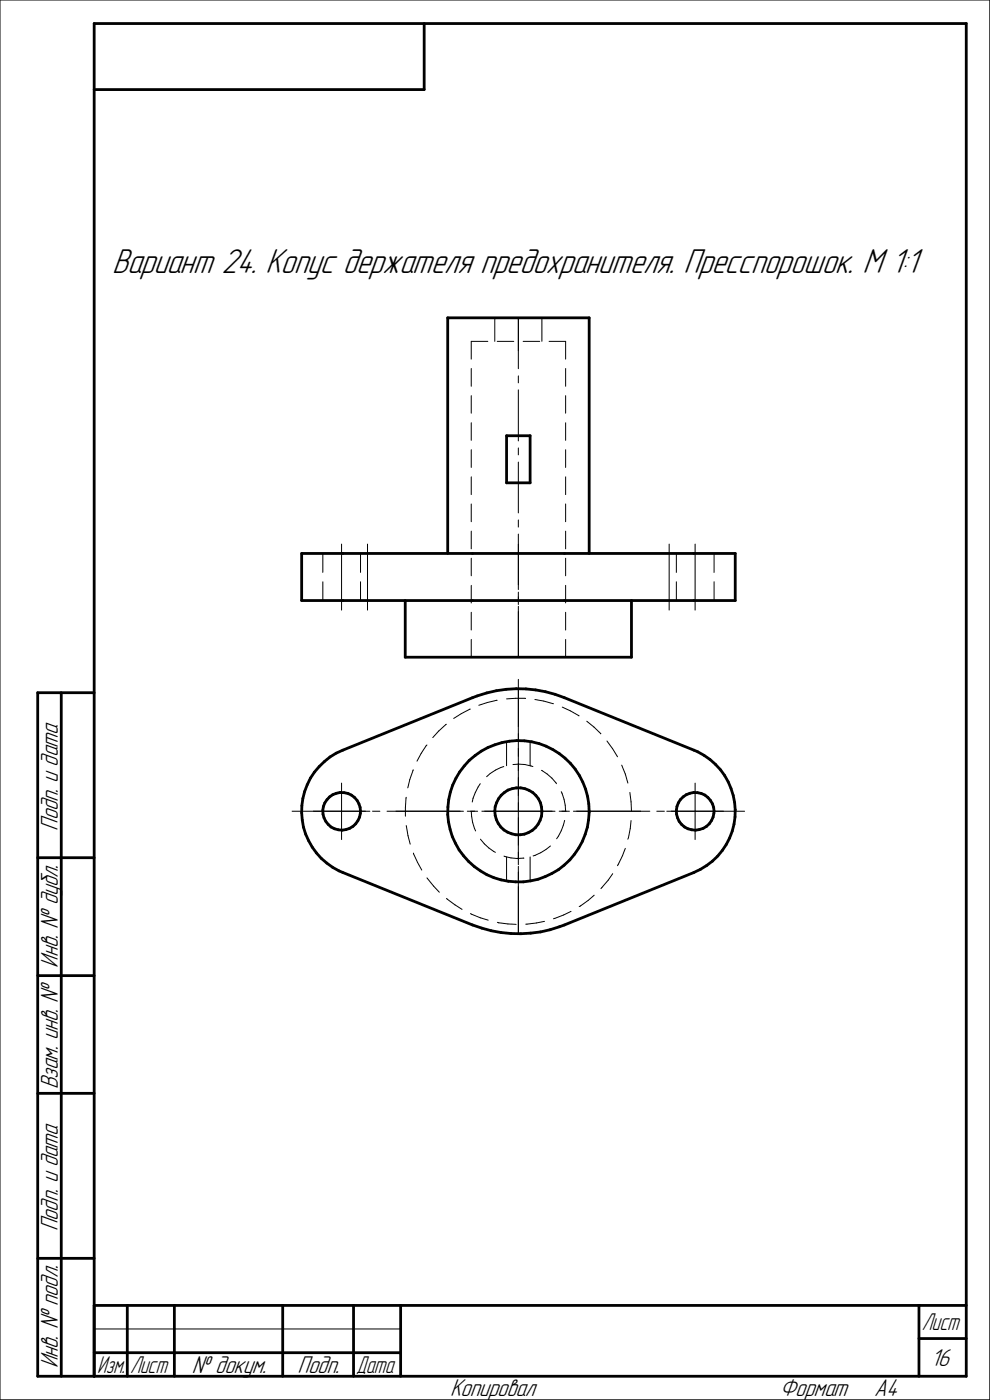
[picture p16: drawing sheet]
<svg xmlns="http://www.w3.org/2000/svg" width="210mm" height="297mm" viewBox="0 0 210 297" stroke-linecap="round" stroke-linejoin="round" font-family="sans-serif">
<defs><g id="words">
<text font-size="7.8" x="23.8" y="58">Вариант 24. Копус держателя предохранителя. Пресспорошок. М 1:1</text>
<g font-size="5.5">
<text x="12.3" y="176.2" transform="rotate(-90 12.3 176.2)">Подп. и дата</text>
<text x="12.3" y="205.3" transform="rotate(-90 12.3 205.3)">Инв. № дубл.</text>
<text x="12.3" y="231.1" transform="rotate(-90 12.3 231.1)">Взам. инв. №</text>
<text x="12.3" y="261.2" transform="rotate(-90 12.3 261.2)">Подп. и дата</text>
<text x="12.3" y="290.3" transform="rotate(-90 12.3 290.3)">Инв. № подл.</text>
<text x="40.7" y="291.3">№ докум.</text>
<text x="63.1" y="291.3">Подп.</text>
<text x="197.5" y="289.8">16</text>
<text x="95.5" y="296.3">Копировал</text>
<text x="165.5" y="296.3">Формат</text>
<text x="185.5" y="296.3">A4</text>
</g>
<g font-size="5.4">
<text x="195.6" y="282.3">Лист</text>
<text x="20.6" y="291.3">Изм.</text>
<text x="27.6" y="291.3">Лист</text>
<text x="75.6" y="291.3">Дата</text>
</g>
</g></defs>
<g fill="none" stroke="#000" stroke-width=".59">
<path d="M20 5v287zM20 5h185zM20 19h70zM90 5v14zM205 5v287zM95 67.4h30zM95 67.4v50zM125 67.4v50zM107.5 92.5h5zM107.5 92.5v9.9zM112.5 92.5v9.9zM64 117.4h8.7z"/>
<path d="M64 117.4v10zM72.7 117.4h27.5zM100.2 117.4h19.6zM107.5 102.4h5zM119.8 117.4h27.4zM147.2 117.4h8.8zM156 117.4v10zM64 127.4h8.7zM72.7 127.4h27.5zM86 127.4v12zM86 139.4h48zM100.2 127.4h19.6z"/>
<path d="M119.8 127.4h27.4zM134 127.4v12zM147.2 127.4h8.8zM8 147v145zM8 147h12zM13 147v145zM71.3 159.8l1.4-.6zM72.7 159.2l27.5-11.2zM100.2 148l1.1-.3zM101.3 147.7l2-.7zM102.1 159.4l1.4-.8zM103.3 147l2-.4z"/>
<path d="M103.5 158.6l1.5-.6zM105 158l1.5-.4zM105.3 146.6l2.1-.3zM106.5 157.6l1.6-.3zM107.4 146.3l2.1-.2zM108.1 157.3l1.5-.2zM109.5 146.1l2.1 .1zM109.6 157.1l1.7 .1zM111.3 157.2l1.5 .2zM111.6 146.2l2.1 .2zM112.8 157.4l1.6 .4zM113.7 146.4l2 .4z"/>
<path d="M114.4 157.8l1.5 .5zM115.7 146.8l2.1 .5zM115.9 158.3l1.4 .7zM117.3 159l1.4 .9zM117.8 147.3l2 .7zM118.7 159.9l1.2 1zM119.8 148l27.4 11.2zM147.2 159.2l.8 .3zM148 159.5l1.4 .8zM64 172.5l.1 1.5zM64.1 170.9l-.1 1.6zM64.1 174l.3 1.5z"/>
<path d="M64.3 169.4l-.2 1.5zM64.4 175.5l.5 1.5zM64.6 167.9l-.3 1.5zM64.9 177l.6 1.4zM65.2 166.5l-.6 1.4zM65.5 178.4l.8 1.3zM65.9 165.1l-.7 1.4zM66.3 179.7l.8 1.3zM66.7 163.8l-.8 1.3zM67.7 162.6l1.1-1zM67.7 162.6l-1 1.2zM68.5 171.9v.9z"/>
<path d="M68.5 172.8l.2 .7zM68.6 171.1l-.1 .8zM68.7 173.5l.4 .8zM68.8 161.6l1.2-1zM68.9 170.3l-.3 .8zM69.1 174.3l.5 .6zM69.4 169.7l-.5 .6zM69.6 174.9l.6 .6zM69.9 169.1l.7-.5zM69.9 169.1l-.5 .6zM70 160.6l1.3-.8zM70.2 175.5l.8 .4z"/>
<path d="M70.6 168.6l.8-.3zM71 175.9l.8 .2zM71.4 168.3l.8-.2zM71.8 176.1h.8zM72.2 168.1l.8 .1zM72.6 176.1l.8-.1zM73 168.2l.8 .2zM73.4 176l.8-.2zM73.8 168.4l.7 .3zM74.2 175.8l.7-.5zM74.5 168.7l.7 .5zM74.9 175.3l.6-.5z"/>
<path d="M75.2 169.2l.6 .6zM75.8 169.8l.4 .8zM75.9 174.1l-.4 .7zM76.2 170.6l.2 .7zM76.3 173.4l-.4 .7zM76.4 171.3l.1 .8zM76.5 172.6l-.2 .8zM76.5 172.1v.5zM95 172.8l.2 1.6zM95 171.2v1.6zM95.2 174.4l.3 1.6zM95.2 169.7l-.2 1.5z"/>
<path d="M95.5 176l.5 1.5zM95.5 168.1l-.3 1.6zM96 177.5l.6 1.4zM96.1 166.6l-.6 1.5zM96.6 178.9l.8 1.4zM96.7 165.1l-.6 1.5zM97.5 163.8l-.8 1.3zM98.5 162.5l-1 1.3zM99.6 161.3l1.2-1zM99.6 161.3l-1.1 1.2zM100.8 160.3l1.3-.9zM105 172.1l.1 .9z"/>
<path d="M105.1 171.2l-.1 .9zM105.1 173l.2 .9zM105.3 173.9l.4 .8zM105.4 170.3l-.3 .9zM105.7 174.7l.6 .8zM105.8 169.5l-.4 .8zM106.3 175.5l.6 .6zM106.3 168.7l.7-.6zM106.3 168.7l-.5 .8zM106.9 176.1l.8 .5zM107 168.1l.8-.5zM107.7 176.6l.8 .3z"/>
<path d="M107.8 167.6l.9-.3zM108.5 176.9l.9 .2zM108.7 167.3l.9-.1zM109.4 177.1h1zM109.6 167.2h.9zM110.4 177.1l.9-.1zM110.5 167.2l.9 .1zM111.3 177l.8-.3zM111.4 167.3l.8 .4zM112.1 176.7l.8-.5zM112.2 167.7l.8 .4zM112.9 176.2l.7-.6z"/>
<path d="M113 168.1l.7 .7zM113.7 168.8l.6 .7zM114.2 174.9l-.6 .7zM114.3 169.5l.4 .8zM114.6 174.1l-.4 .8zM114.7 170.3l.2 .9zM114.9 171.2l.1 .9zM114.9 173.2l-.3 .9zM115 172.3l-.1 .9zM115 172.1v.2zM119.9 160.9l1.1 1.1zM121 162l1 1.2z"/>
<path d="M122 163.2l.9 1.3zM122.8 179.9l-.9 1.3zM122.9 164.5l.8 1.4zM123.6 178.5l-.8 1.4zM123.7 165.9l.5 1.5zM124.2 177l-.6 1.5zM124.2 167.4l.5 1.6zM124.6 175.5l-.4 1.5zM124.7 169l.2 1.6zM124.9 173.9l-.3 1.6zM124.9 170.6l.1 1.5zM125 172.3l-.1 1.6z"/>
<path d="M125 172.1v.2zM143.5 171.9l.1 .9zM143.6 172.8l.2 .7zM143.6 171.1l-.1 .8zM143.8 173.5l.3 .8zM143.9 170.3l-.3 .8zM144.1 174.3l.5 .6zM144.4 169.7l-.5 .6zM144.6 174.9l.6 .6zM144.9 169.1l.7-.5zM144.9 169.1l-.5 .6zM145.2 175.5l.8 .4z"/>
<path d="M145.6 168.6l.8-.3zM146 175.9l.8 .2zM146.4 168.3l.8-.2zM146.8 176.1h.8zM147.2 168.1l.8 .1zM147.6 176.1l.8-.1zM148 168.2l.8 .2zM148.4 176l.8-.2zM148.8 168.4l.8 .3zM149.2 175.8l.7-.5zM149.4 160.3l1.3 .9zM149.6 168.7l.6 .5z"/>
<path d="M149.9 175.3l.6-.5zM150.2 169.2l.5 .6zM150.7 161.2l1.1 1zM150.7 169.8l.5 .8zM151 174.1l-.5 .7zM151.2 170.6l.2 .7zM151.3 173.4l-.3 .7zM151.4 171.3l.1 .8zM151.5 172.6l-.2 .8zM151.5 172.1v.5zM151.8 162.2l1.1 1.1zM152.9 163.3l.9 1.2z"/>
<path d="M153.8 164.5l.7 1.4zM154.1 179.2l-.9 1.3zM154.5 165.9l.6 1.4zM154.8 177.8l-.7 1.4zM155.1 167.3l.5 1.5zM155.4 176.4l-.6 1.4zM155.6 168.8l.3 1.5zM155.7 174.9l-.3 1.5zM155.9 170.3l.1 1.5zM156 173.4l-.3 1.5zM156 171.8v1.6zM8 182h12z"/>
<path d="M67.1 181l1.1 1.1zM68.2 182.1l1.1 1zM69.3 183.1l1.3 .9zM70.6 184l1.3 .8zM71.9 184.8l.8 .3zM72.7 185.1l27.5 11.2zM97.4 180.3l1 1.3zM98.4 181.6l1 1.2zM99.4 182.8l1.2 1.1zM100.2 196.3l2 .6zM100.6 183.9l1.3 .9zM101.9 184.8l1.4 .8z"/>
<path d="M102.2 196.9l2 .6zM103.3 185.6l1.5 .6zM104.2 197.5l2.1 .4zM104.8 186.2l1.5 .5zM106.3 197.9l2.1 .2zM106.3 186.7l1.6 .3zM107.9 187l1.5 .1zM108.4 198.1h2.1zM109.4 187.1h1.6zM110.5 198.1l2.1-.1zM111 187.1l1.6-.2zM112.6 198l2.1-.3z"/>
<path d="M112.6 186.9l1.6-.3zM114.2 186.6l1.5-.6zM114.7 197.7l2-.4zM115.7 186l1.4-.7zM116.7 197.3l2-.7zM117.1 185.3l1.4-.8zM118.5 184.5l1.2-.9zM118.7 196.6l1.1-.3zM119.7 183.6l1.2-1.1zM119.8 196.3l27.4-11.2zM121.9 181.2l-1 1.3zM147.2 185.1l1.4-.7z"/>
<path d="M148.6 184.4l1.3-.8zM149.9 183.6l1.3-.9zM151.2 182.7l1.1-1zM153.2 180.5l-.9 1.2zM8 207h12zM8 232h12zM8 267h12zM20 277h185zM20 277v15zM27 277v15zM37 277v15zM60 277v15z"/>
<path d="M75 277v15zM85 277v15zM195 277v15zM8 292h12zM20 292h185zM20 287h7zM27 287h10zM37 287h23zM60 287h15zM75 287h10zM195 284h10z"/>
</g>
<g fill="none" stroke="#000" stroke-width=".21">
<path d="M0 0v297zM0 0h210zM210 0v297zM100 72.4h3.5zM100 78.2v3.8zM100 72.4v3.8zM105 67.4v5zM105.5 72.4h3.5zM110 67.4v7zM110 79.8v1.4zM110 67.4v10.8zM111 72.4h3.5z"/>
<path d="M115 67.4v5zM116.5 72.4h3.5zM120 78.2v3.8zM120 72.4v3.8zM100 95.4v3.8zM100 89.7v3.7zM100 83.9v3.8zM107.5 92.5h5zM110 98v10.8zM110 95v1.5zM110 82.7v10.9zM120 95.4v3.8z"/>
<path d="M120 89.7v3.7zM120 83.9v3.8zM68.5 117.4v4.1zM72.5 115.4v14.1zM76.5 117.4v4.1zM78 115.4v14.1zM100 118.4v3.8zM100 112.7v3.8zM100 106.9v3.8zM100 101.2v3.7zM107.5 102.4h5zM110 115.4v9.7z"/>
<path d="M110 113.3v10.8zM110 110.3v1.5zM120 118.4v3.8zM120 112.7v3.8zM120 106.9v3.8zM120 101.2v3.7zM142 115.4v14.1zM143.5 117.4v4.1zM147.5 115.4v14.1zM151.5 117.4v4.1zM68.5 123.4v4zM76.5 123.4v4z"/>
<path d="M100 135.7v3.7zM100 129.9v3.8zM100 124.2v3.7zM110 126.6v1.7zM110 129.8v9.6zM110 128.7v10.7zM110 125.6v1.5zM120 135.7v3.7zM120 129.9v3.8zM120 124.2v3.7zM143.5 123.4v4zM151.5 123.4v4z"/>
<path d="M89.4 159.9l-.9 1.6zM90.5 158.2l.1-.1zM90.5 158.2l-1.1 1.7zM93.1 155.1l1.5-1.3zM93.1 155.1l-1.3 1.4zM94.6 153.8l.1-.1zM96.3 152.4l1.6-1zM97.9 151.4l1.8-.9zM99.7 150.5h.1zM101.6 149.6l1.8-.5zM103.4 149.1l2-.5zM105.4 148.6h.1z"/>
<path d="M107.5 148.3l1.9-.1zM107.5 157.4v5.1zM109.4 148.2h2zM110 146.1v14.4zM110 144.1v10.1zM110 155.7v1.6zM110 158.8v10zM111.5 148.2h.1M112.5 157.4v5.1zM113.5 148.4l1.9 .4zM115.4 148.8l1.9 .5zM117.4 149.3h.1"/>
<path d="M119.3 150l1.7 .8zM121 150.8l1.8 1zM122.9 151.9h.1M124.5 153l1.5 1.3zM126 154.3l1.5 1.4zM127.5 155.7h.1M128.8 157.2l1.2 1.6zM130 158.8l1 1.8zM62 172.1h15.6zM66.5 172.1h6zM72.5 172.1h6zM72.5 172.1v6z"/>
<path d="M72.5 166.2v5.9zM79 172.1h1.6zM82.1 172.1h15.6zM84 172.1h14.3zM86 171.3v1.9zM86.1 169.3l-.1 2zM86.2 169.2l-.1 .1zM86.2 175.2v.1zM86.2 175.3l.4 2zM86.6 177.3l.4 1.8zM87 165.4l-.5 1.8zM87.6 163.5l-.6 1.9z"/>
<path d="M87.7 163.3l-.1 .2zM99.1 172.1h1.6zM99.8 172.1h1.5zM100 172.2l.1 1.1zM100.1 173.3l.2 1.2zM100.3 174.5l.4 1.3zM100.4 169.4l-.2 .8zM100.7 175.8l.2 .5zM100.8 168.2l-.4 1.2zM101.4 167l-.6 1.2zM101.9 166.3l-.5 .7zM101.9 178.1l.9 1z"/>
<path d="M102.2 172.1h15.6zM102.8 179.1l.9 .8zM102.8 172.1h7.2zM103.3 164.8l.7-.7zM103.7 179.9l1.1 .8zM104 164.1l1.1-.7zM105.1 163.4l1.2-.5zM106.3 162.9l.6-.3zM108.8 162.2l1.3-.1zM110 172.1h7.2zM110 172.1v7.2zM110 162v1.5z"/>
<path d="M110 165v7.1zM110 170.3v1.7zM110 173.5v10zM110.1 162.1l1.3 .1zM111.4 162.2l1.2 .3zM112.6 162.5l.5 .1zM114.9 163.4l.2 .1zM115.1 163.5l1 .8zM116.1 164.3l1 .8zM117.1 165.1l.8 1zM117.9 166.1l.2 .2zM118.5 177.4l-.4 .6z"/>
<path d="M118.7 172.1h1.4zM119.1 168l.2 .3zM119.1 176.3l-.6 1.1zM119.3 168.3l.4 1.3zM119.3 172.1h1.5zM119.5 175l-.4 1.3zM119.7 169.6l.2 1.3zM119.8 174.1l-.3 .9zM119.9 170.9l.1 1.2zM121.7 172.1h14.3zM122.3 172.1h15.6zM131.9 162.3l.8 1.9z"/>
<path d="M132.7 164.2l.5 2zM133.3 177.7l-.1 .4zM133.6 168.1l.3 2zM133.7 175.8l-.4 1.9zM133.9 170.1l.1 2zM133.9 174.1l-.2 1.7zM139.4 172.1h1.6zM141.5 172.1h6zM142.5 172.1h15.5zM147.5 172.1h6zM147.5 172.1v6zM147.5 166.2v5.9z"/>
<path d="M87.7 181l.1 .2zM87.8 181.2l.8 1.8zM88.6 183l.9 1.6zM90.6 186.3l.1 .1zM90.7 186.4l1.3 1.6zM92 188l1.2 1.3zM94.7 190.6l.2 .2zM94.9 190.8l1.6 1.2zM96.5 192l1.5 1zM99.8 193.8l.2 .2zM100 194l1.9 .7zM101.9 194.7l1.7 .5z"/>
<path d="M104.8 180.7l.3 .1zM105.5 195.7l.3 .1zM105.8 195.8l2 .2zM106.9 181.7h.2zM107.1 181.7l1.3 .3zM107.5 181.8v5.1zM107.8 196l1.7 .1zM108.4 182l1.3 .2zM109.7 182.2l1.3-.1zM110 183.8v14.4zM110 180.8v1.5zM110 185v1.6z"/>
<path d="M110 188.1v10.1zM111 182.1h.2zM111.5 196.1h.3zM111.8 196.1l2-.3zM112.5 181.8v5.1zM113.1 181.6l.4-.1zM113.5 181.5l1.2-.6zM113.8 195.8l1.7-.3zM114.7 180.9l1.1-.6zM115.8 180.3l1-.8zM117.4 194.9h.3zM117.7 194.9l1.9-.8z"/>
<path d="M119.6 194.1l1.6-.7zM122.9 192.4l.2-.2zM123.1 192.2l1.7-1.1zM124.8 191.1l1.3-1.2zM127.7 188.3l-.2 .3zM129 186.8l-1.3 1.5zM130 185.4l-1 1.4zM131.2 183.4l-.2 .3zM132.1 181.6l-.9 1.8zM132.7 180l-.6 1.6zM0 297h210zM20 282h65z"/>
</g>
<path d="M23.8 52.4h172.4zM23.8 52.5h172.4zM23.8 52.5h172.4zM23.8 52.5h172.4zM23.8 52.6h172.4zM23.8 52.6h172.4zM23.8 52.7h172.4zM23.8 52.7h172.4zM23.8 52.7h172.4zM23.8 52.8h172.4zM23.8 52.8h172.4zM23.8 52.9h172.4zM23.8 52.9h172.4zM23.8 53h172.4zM23.8 53h172.4zM23.8 53h172.4zM23.8 53.1h172.4zM23.8 53.1h172.4zM23.8 53.2h172.4zM23.8 53.2h172.4zM23.8 53.3h172.4zM23.8 53.3h172.4zM23.8 53.3h172.4zM23.8 53.4h172.4zM23.8 53.4h172.4zM23.8 53.5h172.4zM23.8 53.5h172.4zM23.8 53.6h172.4zM23.8 53.6h172.4zM23.8 53.6h172.4zM23.8 53.7h172.4zM23.8 53.7h172.4zM23.8 53.8h172.4zM23.8 53.8h172.4zM23.8 53.8h172.4zM23.8 53.9h172.4zM23.8 53.9h172.4zM23.8 54h172.4zM23.8 54h172.4zM23.8 54.1h172.4zM23.8 54.1h172.4zM23.8 54.1h172.4zM23.8 54.2h172.4zM23.8 54.2h172.4zM23.8 54.3h172.4zM23.8 54.3h172.4zM23.8 54.4h172.4zM23.8 54.4h172.4zM23.8 54.4h172.4zM23.8 54.5h172.4zM23.8 54.5h172.4zM23.8 54.6h172.4zM23.8 54.6h172.4zM23.8 54.7h172.4zM23.8 54.7h172.4zM23.8 54.7h172.4zM23.8 54.8h172.4zM23.8 54.8h172.4zM23.8 54.9h172.4zM23.8 54.9h172.4zM23.8 54.9h172.4zM23.8 55h172.4zM23.8 55h172.4zM23.8 55.1h172.4zM23.8 55.1h172.4zM23.8 55.2h172.4zM23.8 55.2h172.4zM23.8 55.2h172.4zM23.8 55.3h172.4zM23.8 55.3h172.4zM23.8 55.4h172.4zM23.8 55.4h172.4zM23.8 55.5h172.4zM23.8 55.5h172.4zM23.8 55.5h172.4zM23.8 55.6h172.4zM23.8 55.6h172.4zM23.8 55.7h172.4zM23.8 55.7h172.4zM23.8 55.8h172.4zM23.8 55.8h172.4zM23.8 55.8h172.4zM23.8 55.9h172.4zM23.8 55.9h172.4zM23.8 56h172.4zM23.8 56h172.4zM23.8 56h172.4zM23.8 56.1h172.4zM23.8 56.1h172.4zM23.8 56.2h172.4zM23.8 56.2h172.4zM23.8 56.3h172.4zM23.8 56.3h172.4zM23.8 56.3h172.4zM23.8 56.4h172.4zM23.8 56.4h172.4zM23.8 56.5h172.4zM23.8 56.5h172.4zM23.8 56.6h172.4zM23.8 56.6h172.4zM23.8 56.6h172.4zM23.8 56.7h172.4zM23.8 56.7h172.4zM23.8 56.8h172.4zM23.8 56.8h172.4zM23.8 56.9h172.4zM23.8 56.9h172.4zM23.8 56.9h172.4zM23.8 57h172.4zM23.8 57h172.4zM23.8 57.1h172.4zM23.8 57.1h172.4zM23.8 57.1h172.4zM23.8 57.2h172.4zM23.8 57.2h172.4zM23.8 57.3h172.4zM23.8 57.3h172.4zM23.8 57.4h172.4zM23.8 57.4h172.4zM23.8 57.4h172.4zM23.8 57.5h172.4zM23.8 57.5h172.4zM23.8 57.6h172.4zM23.8 57.6h172.4zM23.8 57.7h172.4zM23.8 57.7h172.4zM23.8 57.7h172.4zM23.8 57.8h172.4zM23.8 57.8h172.4zM23.8 57.9h172.4zM23.8 57.9h172.4zM23.8 58h172.4zM23.8 58h172.4zM23.8 58h172.4zM23.8 58.1h172.4zM23.8 58.1h172.4zM23.8 58.2h172.4zM23.8 58.2h172.4zM23.8 58.3h172.4zM23.8 58.3h172.4zM23.8 58.3h172.4zM23.8 58.4h172.4zM23.8 58.4h172.4zM23.8 58.5h172.4zM23.8 58.5h172.4zM23.8 58.5h172.4zM23.8 58.6h172.4zM23.8 58.6h172.4zM23.8 58.7h172.4zM23.8 58.7h172.4zM23.8 58.8h172.4zM23.8 58.8h172.4zM23.8 58.8h172.4zM23.8 58.9h172.4zM23.8 58.9h172.4zM23.8 59h172.4zM23.8 59h172.4zM23.8 59.1h172.4zM23.8 59.1h172.4zM23.8 59.1h172.4zM23.8 59.2h172.4zM23.8 59.2h172.4zM23.8 59.3h172.4zM23.8 59.3h172.4zM23.8 59.4h172.4zM23.8 59.4h172.4zM23.8 59.4h172.4zM23.8 59.5h172.4zM23.8 59.5h172.4z" fill="#fff" stroke="#fff" stroke-width=".21"/>
<use href="#words"/>
</svg>
